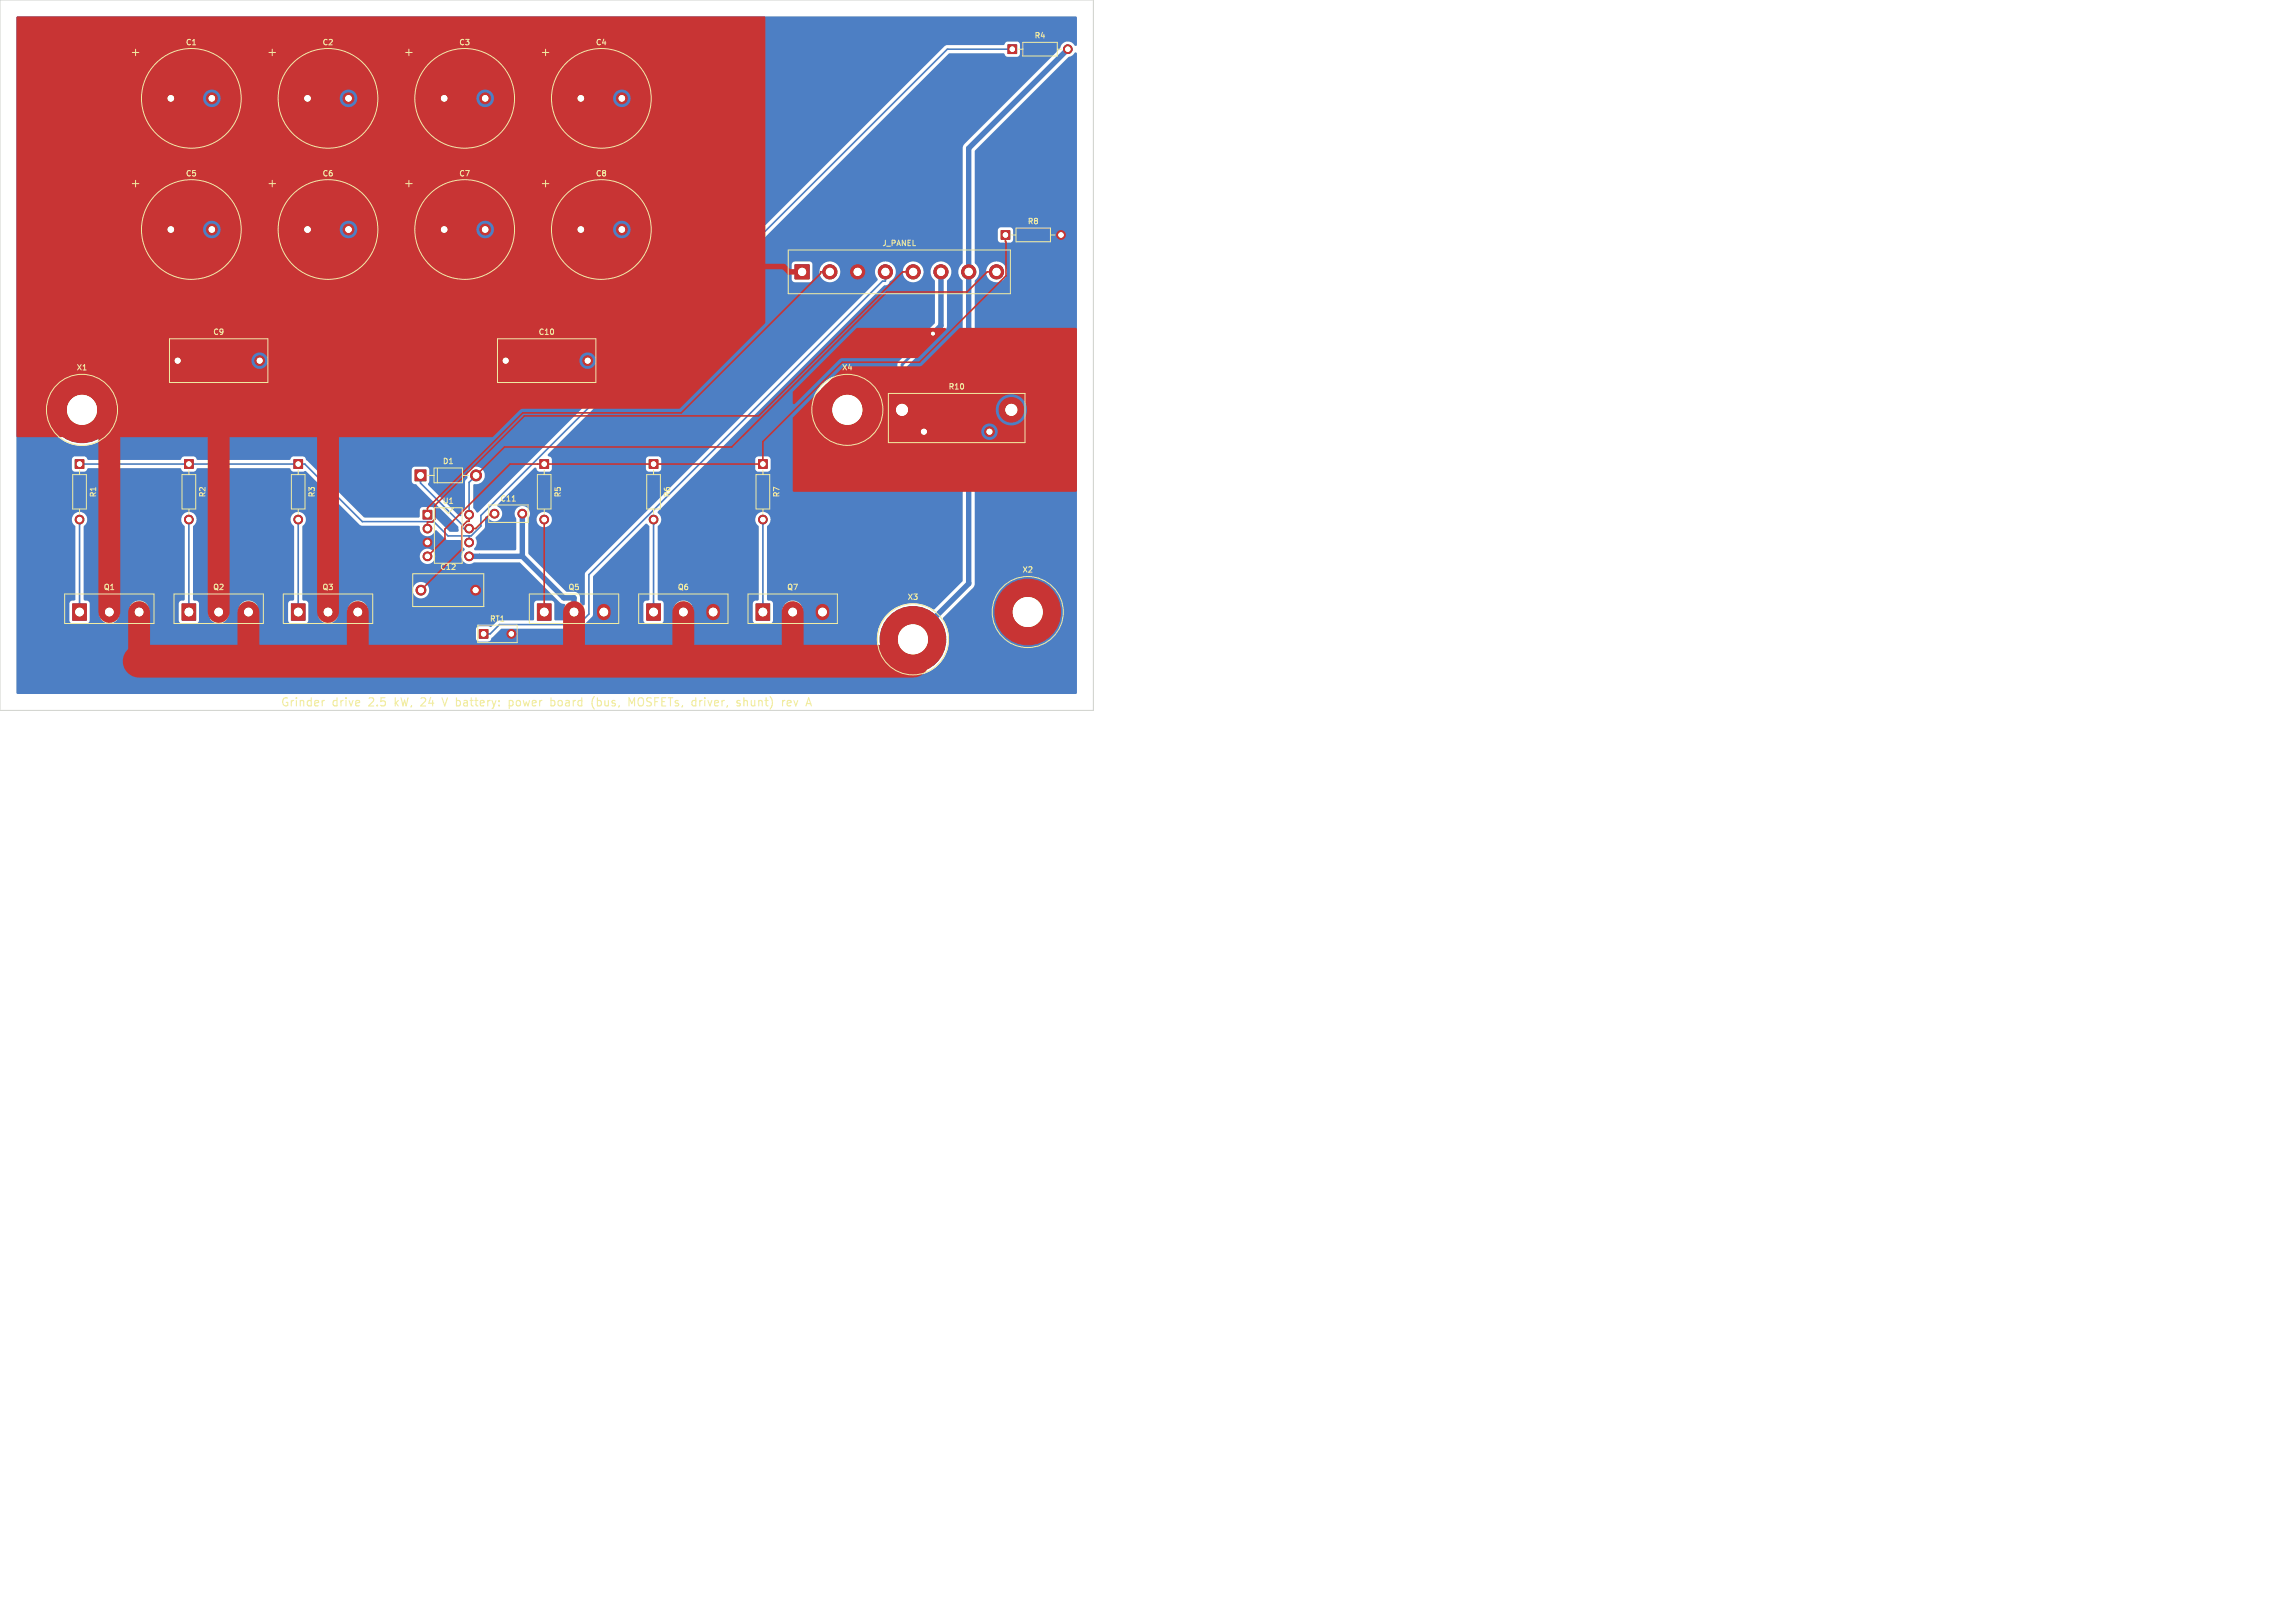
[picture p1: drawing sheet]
<svg xmlns="http://www.w3.org/2000/svg" width="420mm" height="297mm" viewBox="0 0 420 297" stroke-linecap="round" stroke-linejoin="round" font-family="sans-serif">
<defs><g id="words">
<g font-size="2.1" fill="#f2eda1">
<text x="51.3" y="129.5">Grinder</text>
<text x="60.8" y="129.5">drive</text>
<text x="67.7" y="129.5">2.5</text>
<text x="72.7" y="129.5">kW,</text>
<text x="77.8" y="129.5">24</text>
<text x="82.1" y="129.5">V battery:</text>
<text x="94.7" y="129.5">power</text>
<text x="102.7" y="129.5">board</text>
<text x="110.5" y="129.5">(bus,</text>
<text x="117.6" y="129.5">MOSFETs,</text>
<text x="129.4" y="129.5">driver,</text>
<text x="137.9" y="129.5">shunt)</text>
</g>
<g font-size="1.4" fill="#f2eda1">
<text x="33.9" y="8.5">C1</text>
<text x="58.9" y="8.5">C2</text>
<text x="83.9" y="8.5">C3</text>
<text x="108.9" y="8.5">C4</text>
<text x="189.1" y="7.2">R4</text>
<text x="33.9" y="32.5">C5</text>
<text x="58.9" y="32.5">C6</text>
<text x="83.9" y="32.5">C7</text>
<text x="108.9" y="32.5">C8</text>
<text x="187.9" y="41.2">R8</text>
<text x="161.3" y="45.2">J_PANEL</text>
<text x="38.9" y="61.5">C9</text>
<text x="98.4" y="61.5">C10</text>
<text x="13.9" y="68">X1</text>
<text x="153.9" y="68">X4</text>
<text x="173.4" y="71.5">R10</text>
<text x="80.9" y="85.1">D1</text>
<text x="17.8" y="91.1" transform="rotate(-90 17.8 91.1)">R1</text>
<text x="37.8" y="91.1" transform="rotate(-90 37.8 91.1)">R2</text>
<text x="57.8" y="91.1" transform="rotate(-90 57.8 91.1)">R3</text>
<text x="80.9" y="92.4">U1</text>
<text x="91.4" y="92">C11</text>
<text x="102.8" y="91.1" transform="rotate(-90 102.8 91.1)">R5</text>
<text x="122.8" y="91.1" transform="rotate(-90 122.8 91.1)">R6</text>
<text x="142.8" y="91.1" transform="rotate(-90 142.8 91.1)">R7</text>
<text x="80.4" y="104.5">C12</text>
<text x="186.9" y="105">X2</text>
<text x="18.9" y="108.2">Q1</text>
<text x="38.9" y="108.2">Q2</text>
<text x="58.9" y="108.2">Q3</text>
<text x="89.5" y="114">RT1</text>
<text x="103.9" y="108.2">Q5</text>
<text x="123.9" y="108.2">Q6</text>
<text x="143.9" y="108.2">Q7</text>
<text x="165.9" y="110">X3</text>
</g>
</g></defs>
<g fill="#4d7fc4" stroke="#4d7fc4" stroke-width=".18">
<path d="M13.3 110.5h2.5v3h-2.5z"/>
<path d="M33.3 110.5h2.5v3h-2.5z"/>
<path d="M53.3 110.5h2.5v3h-2.5z"/>
<path d="M98.3 110.5h2.5v3h-2.5z"/>
<path d="M118.3 110.5h2.5v3h-2.5z"/>
<path d="M138.3 110.5h2.5v3h-2.5z"/>
<path d="M30.2 17h2.1v2h-2.1z"/>
<path d="M55.3 17h2v2h-2z"/>
<path d="M80.3 17h2v2h-2z"/>
<path d="M105.2 17h2v2h-2z"/>
<path d="M30.2 41h2.1v2h-2.1z"/>
<path d="M55.3 41h2v2h-2z"/>
<path d="M80.3 41h2v2h-2z"/>
<path d="M105.2 41h2v2h-2z"/>
<path d="M162.7 72.7h4.6v4.6h-4.6z"/>
<path d="M77.4 93.4h1.6v1.6h-1.6z"/>
<path d="M75.9 86h2v2h-2z"/>
<path d="M87.7 115.2h1.6v1.6h-1.6z"/>
<path d="M13.8 84.1h1.6v1.6h-1.6z"/>
<path d="M33.7 84.1h1.6v1.6h-1.6z"/>
<path d="M53.7 84.1h1.6v1.6h-1.6z"/>
<path d="M98.8 84.1h1.6v1.6h-1.6z"/>
<path d="M118.8 84.1h1.6v1.6h-1.6z"/>
<path d="M138.8 84.1h1.5v1.6h-1.5z"/>
<path d="M145.4 48.4h2.6v2.6h-2.6z"/>
<path d="M184.4 8.2h1.6v1.6h-1.6z"/>
<path d="M183.1 42.2h1.6v1.6h-1.6z"/>
<circle cx="38.7" cy="18" r="1"/>
<circle cx="63.7" cy="18" r="1"/>
<circle cx="88.7" cy="18" r="1"/>
<circle cx="113.7" cy="18" r="1"/>
<circle cx="38.7" cy="42" r="1"/>
<circle cx="63.7" cy="42" r="1"/>
<circle cx="88.7" cy="42" r="1"/>
<circle cx="113.7" cy="42" r="1"/>
<circle cx="32.5" cy="66" r=".9"/>
<circle cx="47.5" cy="66" r=".9"/>
<circle cx="92.5" cy="66" r=".9"/>
<circle cx="107.5" cy="66" r=".9"/>
<circle cx="15" cy="75" r="6"/>
<circle cx="188" cy="112" r="6"/>
<circle cx="167" cy="117" r="6"/>
<circle cx="155" cy="75" r="6"/>
<circle cx="185" cy="75" r="2.25"/>
<circle cx="169" cy="79" r=".9"/>
<circle cx="181" cy="79" r=".9"/>
<circle cx="78.2" cy="96.7" r=".8"/>
<circle cx="78.2" cy="99.3" r=".8"/>
<circle cx="78.2" cy="101.8" r=".8"/>
<circle cx="85.8" cy="101.8" r=".8"/>
<circle cx="85.8" cy="99.3" r=".8"/>
<circle cx="85.8" cy="96.7" r=".8"/>
<circle cx="85.8" cy="94.2" r=".8"/>
<circle cx="90.5" cy="94" r=".8"/>
<circle cx="95.5" cy="94" r=".8"/>
<circle cx="87.1" cy="87" r="1"/>
<circle cx="77" cy="108" r=".9"/>
<circle cx="87" cy="108" r=".9"/>
<circle cx="93.5" cy="116" r=".8"/>
<circle cx="14.5" cy="95.1" r=".8"/>
<circle cx="34.5" cy="95.1" r=".8"/>
<circle cx="54.5" cy="95.1" r=".8"/>
<circle cx="99.6" cy="95.1" r=".8"/>
<circle cx="119.5" cy="95.1" r=".8"/>
<circle cx="139.5" cy="95.1" r=".8"/>
<circle cx="151.8" cy="49.7" r="1.3"/>
<circle cx="156.9" cy="49.7" r="1.3"/>
<circle cx="162" cy="49.7" r="1.3"/>
<circle cx="167" cy="49.7" r="1.3"/>
<circle cx="172.1" cy="49.7" r="1.3"/>
<circle cx="177.2" cy="49.7" r="1.3"/>
<circle cx="182.3" cy="49.7" r="1.3"/>
<circle cx="195.3" cy="9" r=".8"/>
<circle cx="194.1" cy="43" r=".8"/>
</g>
<path d="M20 111.8v.4M25.5 111.8v.4M40 111.8v.4M45.4 111.8v.4M60 111.8v.4M65.4 111.8v.4M105 111.8v.4M110.5 111.8v.4M125 111.8v.4M130.5 111.8v.4M145 111.8v.4M150.5 111.8v.4" fill="none" stroke="#4d7fc4" stroke-width="2.5"/>
<circle cx="170.7" cy="61.1" r=".5" fill="#ececec" stroke="#ececec" stroke-width=".18"/>
<path d="M185.2 9h-11.9l-85.3 85.3v2l-1.8 1.8h-4.3l-2.6-2.6h-13l-10.5-10.6h-41.2M162 49.7v1.8h-.6l-53.7 53.7v7.2l-1.9 1.9h-14.4l-1.7 1.7h-1.2M14.6 95.1v16.9M34.6 95.1v16.9M54.6 95.1v16.9M76.9 87v1.4l7.7 7.7v.6h1.2M85.8 98.1v1.2M87.1 87l-1.3 1.3v5.9M119.5 95.1v16.9M139.5 95.1v16.9" fill="none" stroke="#4d7fc4" stroke-width=".3"/>
<path d="M195.3 9l-18.1 18.1v79.7l-10.2 10.2M172.1 49.7v9.9l-1.4 1.5M95.5 94v7.8M85.8 101.8h9.7M95.5 101.8l7.6 7.6h1.9v2.6" fill="none" stroke="#4d7fc4" stroke-width="1"/>
<path d="M170.7 61.1v-.1l-5.7 5.7v8.3" fill="none" stroke="#4d7fc4" stroke-width=".5"/>
<path d="M3.1 3.1l193.7-.1 .2 .2v5a.28 .28 0 0 1-.3 .2 .28 .28 0 0 1-.3-.3 1.45 1.45 0 0 0-1.5-.4 1.45 1.45 0 0 0-1 1.2l-17.7 17.8-.1 21.4a2.15 2.15 0 0 0 0 3.3v54.8l-5.3 5.3a6.6 6.6 0 0 0-10.2 3.7 6.6 6.6 0 0 0 7 8.3 6.6 6.6 0 0 0 5.3-9.4l-.4-.8v-.2l5.5-5.6 .3-.6 .1-55.7a1.89 1.89 0 0 0 .7-1.5h1.3v.3a1.91 1.91 0 0 0 3 1.3 1.91 1.91 0 0 0-.2-3.2 1.91 1.91 0 0 0-2.8 1.6h-1.3l-.2-.7-.6-.9v-4.3h4.2l.2 .4 .3 .2h1.9l.4-.4v-1.8l-.2-.4-.2-.2h-1.9l-.5 .4v1.8h-4.2v-16.2l17.3-17.2a1.77 1.77 0 0 0 1.1-.8l.3 .2v117l-.2 .2-193.7-.1-.1-13.4h9.7l.2 .4 .2 .2h2.7l.4-.2 .2-.2v-1.4h1.7a1.85 1.85 0 0 0 1.9 1.8 1.85 1.85 0 0 0 1.9-1.8h1.7v.2a1.85 1.85 0 0 0 1.3 1.5 1.85 1.85 0 0 0 1.9-.5h5.9l.2 .4 .2 .2h2.7l.4-.2 .2-.2v-1.4h1.7a1.85 1.85 0 0 0 1.9 1.8 1.85 1.85 0 0 0 1.9-1.8h1.7v.2a1.85 1.85 0 0 0 1.3 1.5 1.85 1.85 0 0 0 1.9-.5h5.9l.2 .4 .2 .2h2.7l.4-.2 .2-.2v-1.4h1.7a1.85 1.85 0 0 0 1.9 1.8 1.85 1.85 0 0 0 1.9-1.8h1.7v.2a1.86 1.86 0 0 0 1.9 1.6 1.86 1.86 0 0 0 1.8-1.7v-.9a1.86 1.86 0 0 0-1.9-1.6 1.86 1.86 0 0 0-1.8 1.7v.7h-1.7a2.04 2.04 0 0 0-.9-2.1 1.86 1.86 0 0 0-2.9 1.4v.7h-1.7v-2a.75 .75 0 0 0-.9-.4l-.2-.2v-1.7h20.2v.2a1.51 1.51 0 0 0 2.4 1 1.51 1.51 0 0 0-.2-2.5 1.51 1.51 0 0 0-2.2 1.3h-20.2v-6.2h21.5v.2a1.41 1.41 0 0 0 2.2 .9 1.41 1.41 0 0 0-.2-2.3 1.41 1.41 0 0 0-2 1.2h-21.5v-5.4a1.55 1.55 0 0 0 .2-2.4 1.44 1.44 0 0 0-2.1 .3 1.44 1.44 0 0 0 .4 2.1v13.3l-.2 .2a.66 .66 0 0 0-.9 .6v3h-5.9a2.44 2.44 0 0 0 0-3 1.86 1.86 0 0 0-1.9-.5 1.86 1.86 0 0 0-1.3 1.6v.7h-1.7a2.04 2.04 0 0 0-.9-2.1 1.86 1.86 0 0 0-2.9 1.4v.7h-1.7v-2a.75 .75 0 0 0-.9-.4l-.2-.2v-13.3a1.55 1.55 0 0 0 .2-2.4 1.44 1.44 0 0 0-2.1 .3 1.44 1.44 0 0 0 .4 2.1v13.3l-.2 .2a.66 .66 0 0 0-.9 .6v3h-5.9a2.44 2.44 0 0 0 0-3 1.86 1.86 0 0 0-1.9-.5 1.86 1.86 0 0 0-1.3 1.6v.7h-1.7a2.04 2.04 0 0 0-.9-2.1 1.86 1.86 0 0 0-2.9 1.4v.7h-1.7v-2a.75 .75 0 0 0-.9-.4l-.2-.2v-13.3a1.55 1.55 0 0 0 .2-2.4 1.44 1.44 0 0 0-2.1 .3 1.44 1.44 0 0 0 .4 2.1v13.3l-.2 .2a.66 .66 0 0 0-.9 .6v3h-9.7v-27.7h10.1a.6 .6 0 0 0 .6 .5h1.8l.7-.6h16.7l.4 .4 .4 .2h1.8l.7-.6h16.7l.7 .6 2.4-.1 10 10 10.7 .1a1.84 1.84 0 0 0 .9 1.7 1.56 1.56 0 0 0 2.1-.9h.2l1.8 1.7h2.5l.2 .2a1.78 1.78 0 0 0 .6 1.5v.2a1.43 1.43 0 0 0-.3 2 1.43 1.43 0 0 0 2.1 .2h8.3l7.3 7.3 .5 .3a.36 .36 0 0 1 .4 .2 .36 .36 0 0 1 0 .4l-.2 1.2 .3 1.1-1.8 .1-.2-.2v-2.8l-.2-.4-.4-.2h-2.7l-.4 .4v3l-.2 .2-6.3 .1-.3 .1-1.1 1-.5-.1h-1.8l-.4 .4v2l.4 .4h1.9l.3-.2 .3-.5 1.8-1.7h14l.5-.1 2.1-2.3 .1-7.1 9.7-9.7 .6 .6v13.3l-.2 .2a.72 .72 0 0 0-.9 .6v3l.2 .4 .2 .2h2.9l.4-.4v-1.4h1.7a1.85 1.85 0 0 0 1.2 1.7 1.85 1.85 0 0 0 2-.5h11.4l.2 .4 .2 .2h2.7l.4-.2 .2-.2v-1.4h1.7a1.85 1.85 0 0 0 1.9 1.8 1.85 1.85 0 0 0 1.9-1.7l-.1-.9a1.86 1.86 0 0 0-1.9-1.6 1.86 1.86 0 0 0-1.8 1.7v.7h-1.7v-2a.75 .75 0 0 0-.9-.4l-.2-.2v-13.3a1.55 1.55 0 0 0 .2-2.4 1.44 1.44 0 0 0-2.1 .3 1.44 1.44 0 0 0 .4 2.1v13.3l-.2 .2a.66 .66 0 0 0-.9 .6v3h-11.4a2.44 2.44 0 0 0 .1-3 1.86 1.86 0 0 0-2-.5 1.86 1.86 0 0 0-1.3 1.6v.7h-1.7v-2a.75 .75 0 0 0-.9-.4l-.2-.2v-13.3a1.55 1.55 0 0 0 .2-2.4l-.2-.2 .1-.2 7.8-7.8h9.9a.6 .6 0 0 0 .6 .5h1.8l.4-.3 .1-1.9-.3-.5-2-.1-.4 .2-.2 .4v1.7h-9.9l10.7-10.8h9.5a6.6 6.6 0 0 0 5.4 6.5 6.6 6.6 0 0 0 7.4-4.2h.9l.2 .4 .4 .2 4.7-.1a.26 .26 0 0 1 .3 .1 .26 .26 0 0 1 0 .4 1.51 1.51 0 0 0 1.2 2.1 1.51 1.51 0 0 0 1.6-1.9 1.51 1.51 0 0 0-2.4-.7 .31 .31 0 0 1-.2-.5l-.1-4.7-.4-.4-1.3-.1-.2-.2v-4.8l4.9-4.9 .7-.4 1.6-1.8 .1-8.6a1.99 1.99 0 0 0 .8-2 1.99 1.99 0 0 0-1.6-1.5 1.95 1.95 0 0 0-2.1 1.2 1.95 1.95 0 0 0 .7 2.3v7.7l-1.3 1.3-.2 .7-5.2 5.2-.2 .4v5.3l-.2 .1-1.3 .1-.4 .2-.1 4.9h-.9l.1-.3a6.6 6.6 0 0 0-5.3-8.5 6.6 6.6 0 0 0-7.6 6.5h-9.5l22.8-22.7 .6-.2 .4-.5a2.24 2.24 0 0 0 1.2-1.9h1.2l.1 .3a1.91 1.91 0 0 0 2.9 1.3 1.91 1.91 0 0 0-.2-3.2 1.91 1.91 0 0 0-2.8 1.6h-1.2l-.1-.2a1.94 1.94 0 0 0-2.8-1.4 1.94 1.94 0 0 0-.4 3.1l-53.4 53.4-.2 .5-.1 5.6a.56 .56 0 0 1-.7-.4l-.1-1.1-.3-.6-.5-.3-1.8-.1-6.8-6.9-.1-6.2h1.5l.1 .2a1.41 1.41 0 0 0 2.2 .9 1.41 1.41 0 0 0-.2-2.4 1.41 1.41 0 0 0-2.1 1.3h-1.5v-.1a1.43 1.43 0 0 0-.1-2 1.43 1.43 0 0 0-1.9 0 1.43 1.43 0 0 0-.2 2v5.6l-7.4 .1-.3-.2a1.72 1.72 0 0 0 .3-2.1l1.7-1.9v-1.9a.34 .34 0 0 1 .4-.1 .34 .34 0 0 1 .3 .4 1.44 1.44 0 0 0 2.2-.1 1.44 1.44 0 0 0-.7-2.2l.1-.3 6.7-6.7a.4 .4 0 0 1 .6 .5l.4 .2h1.7l.4-.2 .2-.3h17.1a.6 .6 0 0 0 .6 .5h1.8l.4-.3 .1-1.9-.3-.5-2-.1-.4 .2-.2 .4v1.7h-17.1l-.1-1.8-.3-.4a.3 .3 0 0 1-.4-.2 .3 .3 0 0 1 .1-.3l32-32h12.5a.6 .6 0 0 0 .6 .6l2.8-.1 .4-.4v-1.5h1.3v.3a1.91 1.91 0 0 0 3 1.3 1.91 1.91 0 0 0-.2-3.2 1.91 1.91 0 0 0-2.8 1.6h-1.3v-1.4l-.3-.4-2.9-.1-.4 .2-.2 .3v2.8h-12.5l41.2-41.3h10l.7 .6h1.9l.3-.2 .2-.4v-1.6l-.2-.4-.4-.2h-1.8l-.7 .6h-10.2l-.5 .2-85.5 85.4-.7-.9v-4.1a.57 .57 0 0 1 .7-.2 1.63 1.63 0 0 0 1.3-2 1.63 1.63 0 0 0-2-1.2 1.63 1.63 0 0 0-1.1 2.1l-.4 .7-.1 4.9a1.74 1.74 0 0 0-.7 1.3h-.3l-5.6-5.6-.1-.3 .2-.5v-2l-.3-.5-2.3-.1-.4 .2-.2 .4 .1 2.2a.81 .81 0 0 0 .8 .5l7.6 7.6v.9h-1.6l-2.5-2.4-.1-1.6-.3-.3-1.9-.1a.59 .59 0 0 0-.6 .6v1.1l-.3 .2h-9.9l-10.6-10.5-.2-.5-.4-.2h-1.8l-.7 .7h-16.7l-.4-.5-.4-.2h-1.8l-.7 .7h-16.7l-.7-.7h-1.8l-.4 .2-.1 .3-.1 1.8h-10.1v-10.8h5.4v.5a6.6 6.6 0 0 0 10.2 5 6.6 6.6 0 0 0-.4-11.3 6.6 6.6 0 0 0-9.8 5.8h-5.4v-9h28v.2a1.51 1.51 0 0 0 1.6 1.3 1.51 1.51 0 0 0 1.4-1.5h57v.2a1.51 1.51 0 0 0 2.4 1 1.51 1.51 0 0 0-.2-2.5 1.51 1.51 0 0 0-2.2 1.3h-57v-.2a1.51 1.51 0 0 0-1.6-1.3 1.51 1.51 0 0 0-1.4 1.5h-28v-23h26.6l.2 .4 .4 .2h2.2l.3-.2 .2-.4h21.7l.2 .4 .4 .2h2.2l.3-.2 .2-.4h21.7l.2 .4 .4 .2h2.2l.3-.2 .2-.4h21.7l.2 .4 .3 .2h2.2l.4-.2 .1-.2v-2.4l-.1-.2-.4-.2-2.4 .1-.3 .5v2h-21.7l-.1-2.2-.1-.2-.4-.2h-2.1l-.4 .2-.2 .4v2h-21.7l-.1-2.2-.1-.2-.4-.2h-2.1l-.4 .2-.2 .4v2h-21.7l-.1-2.2-.1-.2-.4-.2h-2.1l-.4 .2-.2 .4v2h-26.6v-24h26.6l.2 .4 .4 .2h2.2l.3-.2 .2-.4h21.7l.2 .4 .4 .2h2.2l.3-.2 .2-.4h21.7l.2 .4 .4 .2h2.2l.3-.2 .2-.4h21.7l.2 .4 .3 .2h2.2l.4-.2 .1-.2v-2.5l-.5-.3-2.4 .1-.3 .5v2h-21.7l-.1-2.2-.1-.2-.4-.2h-2.1l-.4 .2-.2 .4v2h-21.7l-.1-2.2-.1-.2-.4-.2h-2.1l-.4 .2-.2 .4v2h-21.7l-.1-2.2-.1-.2-.4-.2h-2.1l-.4 .2-.2 .4v2h-26.6z" fill="#4d7fc4"/>
<g fill="#fff" stroke="#fff" stroke-width=".18">
<circle cx="170.7" cy="61.1" r=".25"/>
<circle cx="14.5" cy="112" r=".7"/>
<circle cx="20" cy="112" r=".7"/>
<circle cx="25.4" cy="112" r=".7"/>
<circle cx="34.6" cy="112" r=".7"/>
<circle cx="40" cy="112" r=".7"/>
<circle cx="45.4" cy="112" r=".7"/>
<circle cx="54.5" cy="112" r=".7"/>
<circle cx="60" cy="112" r=".7"/>
<circle cx="65.4" cy="112" r=".7"/>
<circle cx="99.5" cy="112" r=".7"/>
<circle cx="105" cy="112" r=".7"/>
<circle cx="110.5" cy="112" r=".7"/>
<circle cx="119.5" cy="112" r=".7"/>
<circle cx="125" cy="112" r=".7"/>
<circle cx="130.5" cy="112" r=".7"/>
<circle cx="139.6" cy="112" r=".7"/>
<circle cx="145" cy="112" r=".7"/>
<circle cx="150.4" cy="112" r=".7"/>
<circle cx="31.2" cy="18" r=".5"/>
<circle cx="38.7" cy="18" r=".5"/>
<circle cx="56.2" cy="18" r=".5"/>
<circle cx="63.7" cy="18" r=".5"/>
<circle cx="81.2" cy="18" r=".5"/>
<circle cx="88.7" cy="18" r=".5"/>
<circle cx="106.2" cy="18" r=".5"/>
<circle cx="113.7" cy="18" r=".5"/>
<circle cx="31.2" cy="42" r=".5"/>
<circle cx="38.7" cy="42" r=".5"/>
<circle cx="56.2" cy="42" r=".5"/>
<circle cx="63.7" cy="42" r=".5"/>
<circle cx="81.2" cy="42" r=".5"/>
<circle cx="88.7" cy="42" r=".5"/>
<circle cx="106.2" cy="42" r=".5"/>
<circle cx="113.7" cy="42" r=".5"/>
<circle cx="32.5" cy="66" r=".45"/>
<circle cx="47.5" cy="66" r=".45"/>
<circle cx="92.5" cy="66" r=".45"/>
<circle cx="107.5" cy="66" r=".45"/>
<circle cx="15" cy="75" r="2.65"/>
<circle cx="188" cy="112" r="2.65"/>
<circle cx="167" cy="117" r="2.65"/>
<circle cx="155" cy="75" r="2.65"/>
<circle cx="165" cy="75" r="1"/>
<circle cx="185" cy="75" r="1"/>
<circle cx="169" cy="79" r=".45"/>
<circle cx="181" cy="79" r=".45"/>
<circle cx="78.2" cy="94.2" r=".4"/>
<circle cx="78.2" cy="96.7" r=".4"/>
<circle cx="78.2" cy="99.3" r=".4"/>
<circle cx="78.2" cy="101.8" r=".4"/>
<circle cx="85.8" cy="101.8" r=".4"/>
<circle cx="85.8" cy="99.3" r=".4"/>
<circle cx="85.8" cy="96.7" r=".4"/>
<circle cx="85.8" cy="94.2" r=".4"/>
<circle cx="90.5" cy="94" r=".4"/>
<circle cx="95.5" cy="94" r=".4"/>
<circle cx="76.9" cy="87" r=".5"/>
<circle cx="87.1" cy="87" r=".5"/>
<circle cx="77" cy="108" r=".45"/>
<circle cx="87" cy="108" r=".45"/>
<circle cx="88.5" cy="116" r=".4"/>
<circle cx="93.5" cy="116" r=".4"/>
<circle cx="14.6" cy="84.9" r=".4"/>
<circle cx="14.6" cy="95.1" r=".4"/>
<circle cx="34.6" cy="84.9" r=".4"/>
<circle cx="34.6" cy="95.1" r=".4"/>
<circle cx="54.6" cy="84.9" r=".4"/>
<circle cx="54.6" cy="95.1" r=".4"/>
<circle cx="99.5" cy="84.9" r=".4"/>
<circle cx="99.5" cy="95.1" r=".4"/>
<circle cx="119.5" cy="84.9" r=".4"/>
<circle cx="119.5" cy="95.1" r=".4"/>
<circle cx="139.6" cy="84.9" r=".4"/>
<circle cx="139.6" cy="95.1" r=".4"/>
<circle cx="146.7" cy="49.7" r=".65"/>
<circle cx="151.8" cy="49.7" r=".65"/>
<circle cx="156.9" cy="49.7" r=".65"/>
<circle cx="162" cy="49.7" r=".65"/>
<circle cx="167" cy="49.7" r=".65"/>
<circle cx="172.1" cy="49.7" r=".65"/>
<circle cx="177.2" cy="49.7" r=".65"/>
<circle cx="182.3" cy="49.7" r=".65"/>
<circle cx="185.2" cy="9" r=".4"/>
<circle cx="195.3" cy="9" r=".4"/>
<circle cx="183.9" cy="43" r=".4"/>
<circle cx="194.1" cy="43" r=".4"/>
</g>
<g fill="#c83434" stroke="#c83434" stroke-width=".18">
<path d="M13.3 110.5h2.5v3h-2.5z"/>
<path d="M33.3 110.5h2.5v3h-2.5z"/>
<path d="M53.3 110.5h2.5v3h-2.5z"/>
<path d="M98.3 110.5h2.5v3h-2.5z"/>
<path d="M118.3 110.5h2.5v3h-2.5z"/>
<path d="M138.3 110.5h2.5v3h-2.5z"/>
<path d="M30.2 17h2.1v2h-2.1z"/>
<path d="M55.3 17h2v2h-2z"/>
<path d="M80.3 17h2v2h-2z"/>
<path d="M105.2 17h2v2h-2z"/>
<path d="M30.2 41h2.1v2h-2.1z"/>
<path d="M55.3 41h2v2h-2z"/>
<path d="M80.3 41h2v2h-2z"/>
<path d="M105.2 41h2v2h-2z"/>
<path d="M162.7 72.7h4.6v4.6h-4.6z"/>
<path d="M77.4 93.4h1.6v1.6h-1.6z"/>
<path d="M75.9 86h2v2h-2z"/>
<path d="M87.7 115.2h1.6v1.6h-1.6z"/>
<path d="M13.8 84.1h1.6v1.6h-1.6z"/>
<path d="M33.7 84.1h1.6v1.6h-1.6z"/>
<path d="M53.7 84.1h1.6v1.6h-1.6z"/>
<path d="M98.8 84.1h1.6v1.6h-1.6z"/>
<path d="M118.8 84.1h1.6v1.6h-1.6z"/>
<path d="M138.8 84.1h1.5v1.6h-1.5z"/>
<path d="M145.4 48.4h2.6v2.6h-2.6z"/>
<path d="M184.4 8.2h1.6v1.6h-1.6z"/>
<path d="M183.1 42.2h1.6v1.6h-1.6z"/>
<circle cx="38.7" cy="18" r="1"/>
<circle cx="63.7" cy="18" r="1"/>
<circle cx="88.7" cy="18" r="1"/>
<circle cx="113.7" cy="18" r="1"/>
<circle cx="38.7" cy="42" r="1"/>
<circle cx="63.7" cy="42" r="1"/>
<circle cx="88.7" cy="42" r="1"/>
<circle cx="113.7" cy="42" r="1"/>
<circle cx="32.5" cy="66" r=".9"/>
<circle cx="47.5" cy="66" r=".9"/>
<circle cx="92.5" cy="66" r=".9"/>
<circle cx="107.5" cy="66" r=".9"/>
<circle cx="15" cy="75" r="6"/>
<circle cx="188" cy="112" r="6"/>
<circle cx="167" cy="117" r="6"/>
<circle cx="155" cy="75" r="6"/>
<circle cx="185" cy="75" r="2.25"/>
<circle cx="169" cy="79" r=".9"/>
<circle cx="181" cy="79" r=".9"/>
<circle cx="78.2" cy="96.7" r=".8"/>
<circle cx="78.2" cy="99.3" r=".8"/>
<circle cx="78.2" cy="101.8" r=".8"/>
<circle cx="85.8" cy="101.8" r=".8"/>
<circle cx="85.8" cy="99.3" r=".8"/>
<circle cx="85.8" cy="96.7" r=".8"/>
<circle cx="85.8" cy="94.2" r=".8"/>
<circle cx="90.5" cy="94" r=".8"/>
<circle cx="95.5" cy="94" r=".8"/>
<circle cx="87.1" cy="87" r="1"/>
<circle cx="77" cy="108" r=".9"/>
<circle cx="87" cy="108" r=".9"/>
<circle cx="93.5" cy="116" r=".8"/>
<circle cx="14.5" cy="95.1" r=".8"/>
<circle cx="34.5" cy="95.1" r=".8"/>
<circle cx="54.5" cy="95.1" r=".8"/>
<circle cx="99.6" cy="95.1" r=".8"/>
<circle cx="119.5" cy="95.1" r=".8"/>
<circle cx="139.5" cy="95.1" r=".8"/>
<circle cx="151.8" cy="49.7" r="1.3"/>
<circle cx="156.9" cy="49.7" r="1.3"/>
<circle cx="162" cy="49.7" r="1.3"/>
<circle cx="167" cy="49.7" r="1.3"/>
<circle cx="172.1" cy="49.7" r="1.3"/>
<circle cx="177.2" cy="49.7" r="1.3"/>
<circle cx="182.3" cy="49.7" r="1.3"/>
<circle cx="195.3" cy="9" r=".8"/>
<circle cx="194.1" cy="43" r=".8"/>
</g>
<path d="M20 111.8v.4M25.5 111.8v.4M40 111.8v.4M45.4 111.8v.4M60 111.8v.4M65.4 111.8v.4M105 111.8v.4M110.5 111.8v.4M125 111.8v.4M130.5 111.8v.4M145 111.8v.4M150.5 111.8v.4" fill="none" stroke="#c83434" stroke-width="2.5"/>
<circle cx="170.7" cy="61.1" r=".5" fill="#ececec" stroke="#ececec" stroke-width=".18"/>
<path d="M20 78v34M40 78v34M60 78v34M25.5 112v9M45.4 112v9M65.4 112v9M105 112v9M125 112v9M145 112v9" fill="none" stroke="#c83434" stroke-width="4"/>
<path d="M137.8 48.8h5.5l1 .9h2.4M167 117l-4 4" fill="none" stroke="#c83434" stroke-width="1"/>
<path d="M151.8 49.7h-1.7v.4l-25.5 25.5h-29l-17.4 17.4v1.2M167 49.7h-1.9l-26.3 26.4h-42.9l-16.4 16.4v2.5l-.5 .5h-.8v1.2M182.3 49.7h-1.7l-3.7 3.7h-14.7l-28.3 28.4h-41.6l-5.2 5.2M183.9 43l.1 7.5-15.8 15.8h-14.1l-14.6 14.5v4.1h-46.2l-11.9 11.9v1.8l-3.2 3.2M85.8 94.2v1.2h-.4l-.9 1v4.1l-7.5 7.5M90.5 94h-.8l-2.7 2.7h-1.2M99.5 95.1v16.9" fill="none" stroke="#c83434" stroke-width=".3"/>
<path d="M25.5 121h141.5" fill="none" stroke="#c83434" stroke-width="6"/>
<g fill="#c83434">
<path d="M3.1 3.1h136.8l.1 56-15.6 15.6-28.9 .1-.4 .2-5.1 5h-86.8l-.2-.2v-13.8h43v.2a1.51 1.51 0 0 0 1.6 1.3 1.51 1.51 0 0 0 1.4-1.5h57v.2a1.51 1.51 0 0 0 2.4 1 1.51 1.51 0 0 0-.2-2.5 1.51 1.51 0 0 0-2.2 1.3h-57v-.2a1.51 1.51 0 0 0-1.6-1.3 1.51 1.51 0 0 0-1.4 1.5h-43v-24h34.1l.1 .3a1.61 1.61 0 0 0 1.7 1.3 1.61 1.61 0 0 0 1.5-1.6h21.7l.1 .3a1.61 1.61 0 0 0 1.7 1.3 1.61 1.61 0 0 0 1.5-1.6h21.7l.1 .3a1.61 1.61 0 0 0 1.7 1.3 1.61 1.61 0 0 0 1.5-1.6h21.7l.1 .3a1.61 1.61 0 0 0 2.5 1 1.61 1.61 0 0 0-.2-2.7 1.61 1.61 0 0 0-2.4 1.4h-21.7l-.1-.3a1.61 1.61 0 0 0-1.7-1.3 1.61 1.61 0 0 0-1.5 1.6h-21.7l-.1-.3a1.61 1.61 0 0 0-1.7-1.3 1.61 1.61 0 0 0-1.5 1.6h-21.7l-.1-.3a1.61 1.61 0 0 0-1.7-1.3 1.61 1.61 0 0 0-1.5 1.6h-34.1v-24h34.1l.1 .2a1.61 1.61 0 0 0 1.7 1.4 1.61 1.61 0 0 0 1.5-1.6h21.7l.1 .2a1.61 1.61 0 0 0 1.7 1.4 1.61 1.61 0 0 0 1.5-1.6h21.7l.1 .2a1.61 1.61 0 0 0 1.7 1.4 1.61 1.61 0 0 0 1.5-1.6h21.7l.1 .2a1.61 1.61 0 0 0 2.5 1.1 1.61 1.61 0 0 0-.2-2.7 1.61 1.61 0 0 0-2.4 1.4h-21.7l-.1-.3a1.61 1.61 0 0 0-1.7-1.3 1.61 1.61 0 0 0-1.5 1.6h-21.7l-.1-.3a1.61 1.61 0 0 0-1.7-1.3 1.61 1.61 0 0 0-1.5 1.6h-21.7l-.1-.3a1.61 1.61 0 0 0-1.7-1.3 1.61 1.61 0 0 0-1.5 1.6h-34.1z"/>
<path d="M146.4 75h35.7a2.86 2.86 0 0 0 4.2 2.5 2.86 2.86 0 0 0 .3-4.9 2.86 2.86 0 0 0-4.4 2.1l-.1 .3h-35.7l8-7.9 14-.1 .3-.1 6.9-6.9h21.2l.2 .2-.1 29.7-51.7 .1-.2-.2v-10.8h34.5a1.51 1.51 0 0 0 2.2 1.3 1.51 1.51 0 0 0 .2-2.5 1.51 1.51 0 0 0-2.4 1v.2h-34.5v-2.6z"/>
<path d="M156.6 60.1l16.2-.1 .3 .2-5.2 5.3-14.1 .1-8.4 8.3h-.3v-2.3z"/>
</g>
<g fill="#fff" stroke="#fff" stroke-width=".18">
<circle cx="170.7" cy="61.1" r=".25"/>
<circle cx="14.5" cy="112" r=".7"/>
<circle cx="20" cy="112" r=".7"/>
<circle cx="25.4" cy="112" r=".7"/>
<circle cx="34.6" cy="112" r=".7"/>
<circle cx="40" cy="112" r=".7"/>
<circle cx="45.4" cy="112" r=".7"/>
<circle cx="54.5" cy="112" r=".7"/>
<circle cx="60" cy="112" r=".7"/>
<circle cx="65.4" cy="112" r=".7"/>
<circle cx="99.5" cy="112" r=".7"/>
<circle cx="105" cy="112" r=".7"/>
<circle cx="110.5" cy="112" r=".7"/>
<circle cx="119.5" cy="112" r=".7"/>
<circle cx="125" cy="112" r=".7"/>
<circle cx="130.5" cy="112" r=".7"/>
<circle cx="139.6" cy="112" r=".7"/>
<circle cx="145" cy="112" r=".7"/>
<circle cx="150.4" cy="112" r=".7"/>
<circle cx="31.2" cy="18" r=".5"/>
<circle cx="38.7" cy="18" r=".5"/>
<circle cx="56.2" cy="18" r=".5"/>
<circle cx="63.7" cy="18" r=".5"/>
<circle cx="81.2" cy="18" r=".5"/>
<circle cx="88.7" cy="18" r=".5"/>
<circle cx="106.2" cy="18" r=".5"/>
<circle cx="113.7" cy="18" r=".5"/>
<circle cx="31.2" cy="42" r=".5"/>
<circle cx="38.7" cy="42" r=".5"/>
<circle cx="56.2" cy="42" r=".5"/>
<circle cx="63.7" cy="42" r=".5"/>
<circle cx="81.2" cy="42" r=".5"/>
<circle cx="88.7" cy="42" r=".5"/>
<circle cx="106.2" cy="42" r=".5"/>
<circle cx="113.7" cy="42" r=".5"/>
<circle cx="32.5" cy="66" r=".45"/>
<circle cx="47.5" cy="66" r=".45"/>
<circle cx="92.5" cy="66" r=".45"/>
<circle cx="107.5" cy="66" r=".45"/>
<circle cx="15" cy="75" r="2.65"/>
<circle cx="188" cy="112" r="2.65"/>
<circle cx="167" cy="117" r="2.65"/>
<circle cx="155" cy="75" r="2.65"/>
<circle cx="165" cy="75" r="1"/>
<circle cx="185" cy="75" r="1"/>
<circle cx="169" cy="79" r=".45"/>
<circle cx="181" cy="79" r=".45"/>
<circle cx="78.2" cy="94.2" r=".4"/>
<circle cx="78.2" cy="96.7" r=".4"/>
<circle cx="78.2" cy="99.3" r=".4"/>
<circle cx="78.2" cy="101.8" r=".4"/>
<circle cx="85.8" cy="101.8" r=".4"/>
<circle cx="85.8" cy="99.3" r=".4"/>
<circle cx="85.8" cy="96.7" r=".4"/>
<circle cx="85.8" cy="94.2" r=".4"/>
<circle cx="90.5" cy="94" r=".4"/>
<circle cx="95.5" cy="94" r=".4"/>
<circle cx="76.9" cy="87" r=".5"/>
<circle cx="87.1" cy="87" r=".5"/>
<circle cx="77" cy="108" r=".45"/>
<circle cx="87" cy="108" r=".45"/>
<circle cx="88.5" cy="116" r=".4"/>
<circle cx="93.5" cy="116" r=".4"/>
<circle cx="14.6" cy="84.9" r=".4"/>
<circle cx="14.6" cy="95.1" r=".4"/>
<circle cx="34.6" cy="84.9" r=".4"/>
<circle cx="34.6" cy="95.1" r=".4"/>
<circle cx="54.6" cy="84.9" r=".4"/>
<circle cx="54.6" cy="95.1" r=".4"/>
<circle cx="99.5" cy="84.9" r=".4"/>
<circle cx="99.5" cy="95.1" r=".4"/>
<circle cx="119.5" cy="84.9" r=".4"/>
<circle cx="119.5" cy="95.1" r=".4"/>
<circle cx="139.6" cy="84.9" r=".4"/>
<circle cx="139.6" cy="95.1" r=".4"/>
<circle cx="146.7" cy="49.7" r=".65"/>
<circle cx="151.8" cy="49.7" r=".65"/>
<circle cx="156.9" cy="49.7" r=".65"/>
<circle cx="162" cy="49.7" r=".65"/>
<circle cx="167" cy="49.7" r=".65"/>
<circle cx="172.1" cy="49.7" r=".65"/>
<circle cx="177.2" cy="49.7" r=".65"/>
<circle cx="182.3" cy="49.7" r=".65"/>
<circle cx="185.2" cy="9" r=".4"/>
<circle cx="195.3" cy="9" r=".4"/>
<circle cx="183.9" cy="43" r=".4"/>
<circle cx="194.1" cy="43" r=".4"/>
</g>
<g fill="none" stroke="#f2eda1" stroke-width=".2">
<path d="M59.4 128.2l-.3 .1-.2 .2M77.2 127.7l-.2 .1M77.8 128.3l-.9 .9h1M80.9 127.7l.5 1.5 .5-1.5M93.1 128.3l.5-.1 .3 .3v.4l-.2 .2h-.6M93.1 128.2v1.5M100.8 127.7v1.5M100.9 128.2l.5 .1 .1 .2-.1 .5-.5 .2M108.5 129.5l.2 .3M108.7 127.5l-.2 .3M109.3 128.3l.4-.1 .2 .1M109.3 127.7v1.5"/>
<path d="M109.9 129l-.2 .2-.4-.1M115.6 128.8l.5-1.1v1.5M117.1 127.7l-.2 .1a.96 .96 0 0 0 .2 1.4M136.1 128.3l.2-.1 .3 .1 .1 .9M136.1 127.7v1.5M144.2 128.2l.4 .1 .1 .2-.7 .2M144.6 129.1l-.4 .1M145.2 128.2l.4 1 .3-1M147.4 129.2l.5-1.5 .5 1.5M147.6 128.8h.7"/>
</g>
<g fill="none" stroke="#f2eda1" stroke-width=".18">
<path d="M24.2 9.6h1.2M24.8 9v1.2M49.2 9.6h1.2M49.8 9v1.2M74.2 9.6h1.2M74.8 9v1.2M99.2 9.6h1.2M99.8 9v1.2M186.3 9h.8M187.1 7.7h6.3v2.5h-6.3zM193.4 9h.8M24.2 33.6h1.2"/>
<path d="M24.8 33v1.2M49.2 33.6h1.2M49.8 33v1.2M74.2 33.6h1.2M74.8 33v1.2M99.2 33.6h1.2M99.8 33v1.2M144.2 45.7h40.6v8h-40.6zM185 43h.9M185.9 41.7h6.2v2.6h-6.2zM192.1 43h.9M31 62h18v8h-18z"/>
<path d="M91 62h18v8h-18zM162.5 72h25v9h-25zM13.3 86.8h2.5v6.3h-2.5zM14.6 86v.8M14.6 93.1v.9M33.3 86.8h2.5v6.3h-2.5zM34.6 86v.8M34.6 93.1v.9M53.3 86.8h2.5v6.3h-2.5zM54.6 86v.8M54.6 93.1v.9M78.2 87h1.2"/>
<path d="M79.4 85.7h5.2v2.7h-5.2zM79.5 92.9h5v10.2h-5zM80 85.7v2.7M81 92.9l1 1 1-1M84.6 87h1.2M89.4 92.4h7.2v3.2h-7.2zM93.7 91.7h.6M98.3 86.8h2.5v6.3h-2.5zM99.5 86v.8M99.5 93.1v.9M118.3 86.8h2.5v6.3h-2.5zM119.5 86v.8"/>
<path d="M119.5 93.1v.9M138.3 86.8h2.5v6.3h-2.5zM139.5 86v.8M139.5 93.1v.9M11.8 108.7h16.4v5.4h-16.4zM31.8 108.7h16.4v5.4h-16.4zM51.8 108.7h16.4v5.4h-16.4zM75.5 105h13v6h-13zM87.4 114.4h7.2v3.2h-7.2zM96.8 108.7h16.4v5.4h-16.4zM116.8 108.7h16.4v5.4h-16.4zM136.8 108.7h16.4v5.4h-16.4z"/>
<circle cx="35" cy="18" r="9.1"/>
<circle cx="60" cy="18" r="9.1"/>
<circle cx="85" cy="18" r="9.1"/>
<circle cx="110" cy="18" r="9.1"/>
<circle cx="35" cy="42" r="9.1"/>
<circle cx="60" cy="42" r="9.1"/>
<circle cx="85" cy="42" r="9.1"/>
<circle cx="110" cy="42" r="9.1"/>
<circle cx="15" cy="75" r="6.5"/>
<circle cx="155" cy="75" r="6.5"/>
<circle cx="167" cy="117" r="6.5"/>
<circle cx="188" cy="112" r="6.5"/>
</g>
<path d="M0 0h200v130h-200z" fill="none" stroke="#d0d2cd" stroke-width=".18"/>
<use href="#words"/>
</svg>
